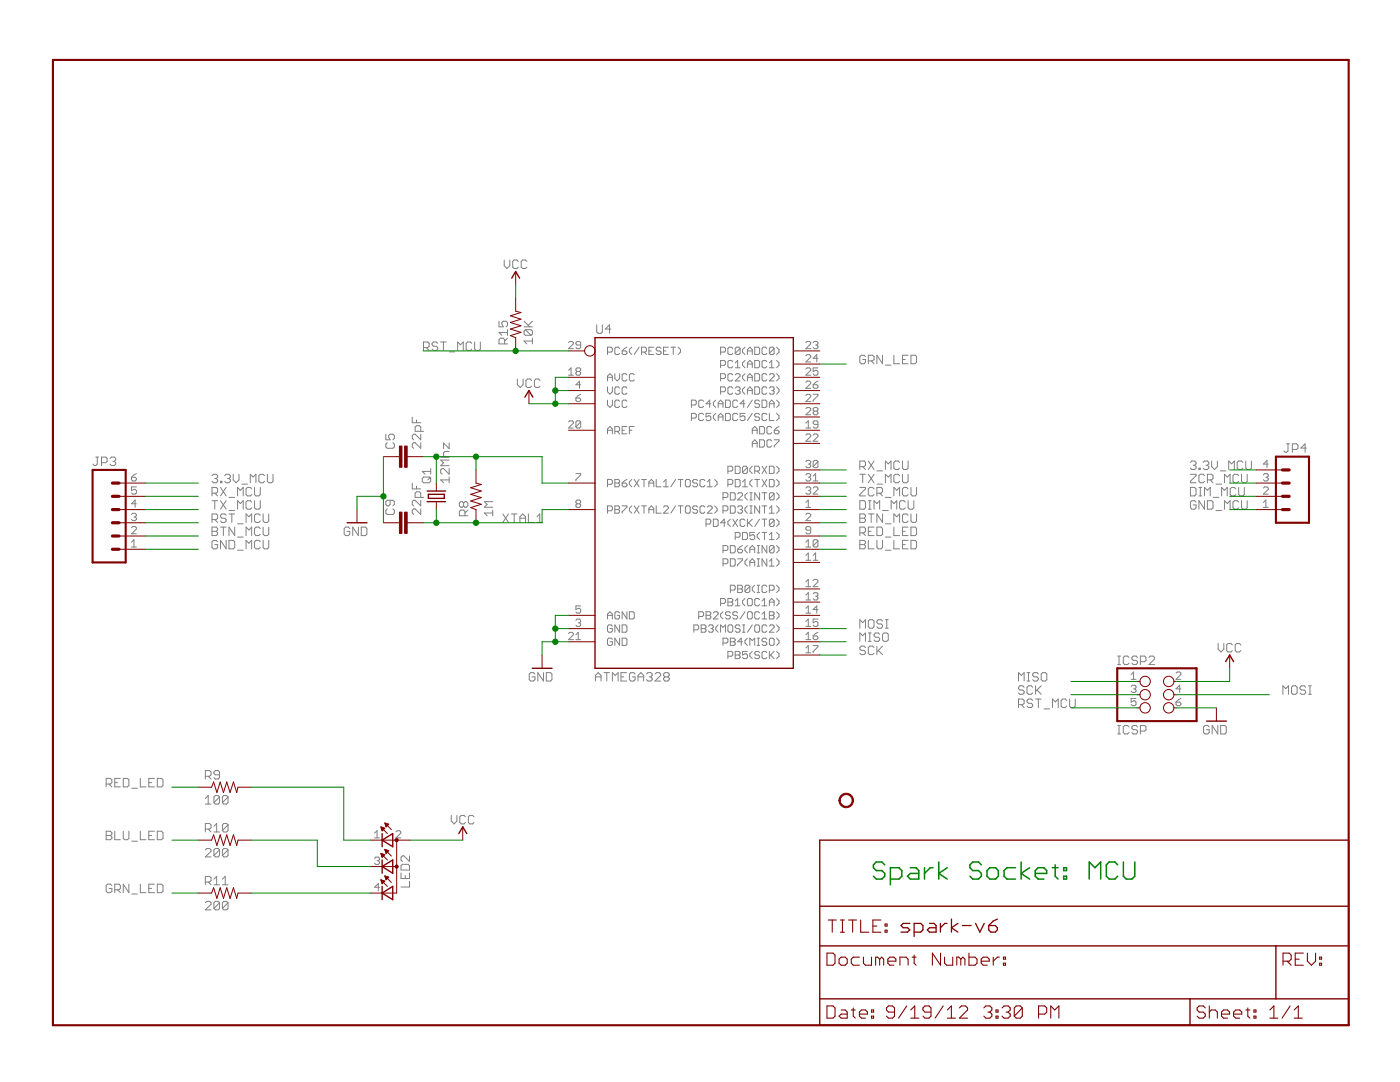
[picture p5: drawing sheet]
<svg xmlns="http://www.w3.org/2000/svg" width="279mm" height="216mm" viewBox="0 0 279 216" stroke-linecap="round" stroke-linejoin="round" font-family="sans-serif">
<g fill="none" stroke="#808080" stroke-width=".2">
<path d="M100.6 51.9v1.1l.6 .6 .5-.6v-1.1M103.4 52.2l-.2-.3h-.6l-.3 .3v1.1l.3 .3h.6l.2-.3M105.2 52.2l-.3-.3h-.6l-.3 .3v1.1l.3 .3h.6l.3-.3M84.5 69.4h.9l.2-.3v-.6l-.2-.3h-.9v1.7M85.1 69.4l.5 .5M87.4 68.5l-.3-.3h-.6l-.3 .3v.3l.3 .3h.6l.3 .3v.3l-.3 .2h-.6l-.3-.2M87.9 68.2h1.1M88.5 68.2v1.7M89.6 70.2h1.1M91.3 69.9v-1.7l.6 .6 .6-.6v1.7M94.1 68.5l-.2-.3h-.6l-.3 .3v1.2l.3 .2h.6l.2-.2M94.7 68.2v1.5l.3 .2h.6l.3-.2v-1.5"/>
<path d="M99.6 64.1v1.1h.8l-.2-.8 .2-.3h.6l.3 .3v.5l-.3 .3M100.7 68.6v-.8l-.3-.3h-.5l-.3 .3v.8h1.7M101.3 67.5l-.6 .6M101.3 66.4h-1.7l.6 .5M101.3 65.8v1.1M103.3 75.6v1.2l.5 .5 .6-.5v-1.2M104.6 65.2h1.7M104.6 64.1l1.1 1.1M104.9 65.8h1.1l.3 .3v.5l-.3 .3M104.9 65.8l-.3 .3v.5l.3 .3h1.1M104.9 65.8l1.1 1.1M106.1 75.9l-.3-.3h-.6l-.2 .3v1.1l.2 .3h.6l.3-.3"/>
<path d="M106.3 68.1h-1.7l.5 .5M106.3 67.5v1.1M106.3 64.1l-.9 .8M107.8 75.9l-.3-.3h-.6l-.2 .3v1.1l.2 .3h.6l.3-.3M113.5 68.4l.2-.3h.5l.2 .3v.2l-.9 1h.9M113.5 73.9l.5-.5v1.5M113.5 74.9h.9M114.9 79.4h.8l.2 .3v.2l-.2 .2h-.5l-.3-.2zM115.2 74.1l-.3-.2v-.3l.3-.2h.5l.2 .2v.3l-.2 .2M115.2 74.1l-.3 .3v.2l.3 .3h.5l.2-.3v-.2l-.2-.3M115.2 74.1h.5M115.9 68.9h-.7l-.3-.3v-.2l.3-.3h.5l.2 .3v.9l-.2 .3h-.5l-.3-.3"/>
<path d="M115.9 76.8h-1l.8-.7v1.4M115.9 78.7l-1 .7M119.1 64.8v1.4l.3 .3h.5l.3-.3v-1.4M121.2 70.3h.8l.2-.3v-.5l-.2-.2h-.8v1.4M121.2 76v-.9l.5-.5 .5 .5v.9M121.2 77.2v1l.5 .5 .5-.5v-1M121.2 79.8v1l.5 .5 .5-.5v-1M121.2 75.3h1M121.9 65.7h-1.1l.8-.9v1.7M122.7 74.6v.9l.5 .5 .5-.5v-.9M123.7 69.5l-.3-.2h-.5l-.2 .2v1l.2 .2h.5l.3-.2M123.7 77.4l-.3-.2h-.5l-.2 .2v1l.2 .3h.5l.3-.3"/>
<path d="M124.2 70h.7l.2 .3v.2l-.2 .2h-.5l-.2-.2zM125.1 74.8l-.2-.2h-.5l-.2 .2v1l.2 .2h.5l.2-.2M125.1 77.4l-.2-.2h-.5l-.2 .2v1l.2 .3h.5l.2-.3M125.1 69.3l-.9 .7M126.1 69.3l-.5 .5v.5l.5 .4M126.6 74.8l-.3-.2h-.4l-.3 .2v1l.3 .2h.4l.3-.2M127.6 69.3l-1 1.4M128 70.3h.8l.2-.3v-.5l-.2-.2h-.8v1.4M128.5 70.3l.5 .4M129.5 70h.5M130.5 69.3h-1v1.4h1M131.9 69.5l-.2-.2h-.5l-.2 .2v.3l.2 .2h.5l.2 .3v.2l-.2 .2h-.5l-.2-.2"/>
<path d="M132.4 70h.5M133.4 69.3h-1v1.4h1M133.9 69.3h.9M134.4 69.3v1.4M135.3 69.3l.5 .5v.5l-.5 .4M142.8 79.8l-.4 .5v.5l.4 .5M143.8 78.2h.7l.3-.3v-.5l-.3-.2h-.7v1.5M143.8 75.5h.7l.3-.2v-.5l-.3-.2h-.7v1.4M143.8 70.3h.7l.3-.3v-.5l-.3-.2h-.7v1.4M143.8 72.9h.7l.3-.3v-.4l-.3-.3h-.7v1.5M144.8 79.8h.7l.3 .3v.9l-.3 .3h-.7zM146.2 69.5l-.2-.2h-.5l-.2 .2v1l.2 .2h.5l.2-.2"/>
<path d="M146.2 72.2l-.2-.3h-.5l-.2 .3v.9l.2 .3h.5l.2-.3M146.2 74.8l-.2-.2h-.5l-.2 .2v1l.2 .2h.5l.2-.2M146.2 77.4l-.2-.2h-.5l-.2 .2v1l.2 .3h.5l.2-.3M146.7 74.8l.3-.2h.5l.2 .2v.3l-1 .9h1M146.7 77.4l.3-.2h.5l.2 .2v.3l-.2 .2M146.7 73.4h1M146.7 72.4l.5-.5v1.5M147.2 77.9h.3M147.5 77.9l.2 .3v.2l-.2 .3h-.5l-.3-.3M147.7 69.5l-.2-.2h-.5l-.3 .2v1M147.7 69.5v1l-.2 .2h-.5l-.3-.2M147.7 69.5l-1 1"/>
<path d="M148.7 69.3l-.5 .5v.5l.5 .4M148.7 71.9l-.5 .5v.5l.5 .5M148.7 74.6l-.5 .5v.4l.5 .5M148.7 77.2l-.5 .5v.5l.5 .5M149.2 70.7v-.9l.4-.5 .5 .5v.9M149.2 73.4v-1l.4-.5 .5 .5v1M149.2 76v-.9l.4-.5 .5 .5v.9M149.2 78.7v-1l.4-.5 .5 .5v1M149.2 75.3h.9M149.2 77.9h.9M149.2 72.6h.9M149.2 70h.9"/>
<path d="M150.1 79.8l-.9 1.5M150.6 69.3h.7l.3 .2v1l-.3 .2h-.7zM150.6 71.9h.7l.3 .3v.9l-.3 .3h-.7zM150.6 74.6h.7l.3 .2v1l-.3 .2h-.7zM150.6 77.2h.7l.3 .2v1l-.3 .3h-.7zM152.1 79.8h.7l.2 .3v.9l-.2 .3h-.7zM153 69.5l-.2-.2h-.5l-.2 .2v1l.2 .2h.5l.2-.2M153 72.2l-.2-.3h-.5l-.2 .3v.9l.2 .3h.5l.2-.3M153 74.8l-.2-.2h-.5l-.2 .2v1l.2 .2h.5l.2-.2M153 77.4l-.2-.2h-.5l-.2 .2v1l.2 .3h.5l.2-.3M153.5 77.4l.3-.2h.5l.2 .2v.3l-.2 .2M153.5 74.8l.3-.2h.5l.2 .2v.3l-1 .9h1"/>
<path d="M153.5 73.4h1M153.5 72.4l.5-.5v1.5M154 77.9h.3M154.3 77.9l.2 .3v.2l-.2 .3h-.5l-.3-.3M154.5 69.5l-.2-.2h-.5l-.3 .2v1M154.5 69.5v1l-.2 .2h-.5l-.3-.2M154.5 69.5l-1 1M155 69.3l.5 .5v.5l-.5 .4M155 71.9l.5 .5v.5l-.5 .5M155 74.6l.5 .5v.4l-.5 .5M155 77.2l.5 .5v.5l-.5 .5M155 79.8l.5 .5v.5l-.5 .5"/>
<path d="M160.8 78.9l.3-.2h.4l.3 .2v.3l-1 .9h1M160.8 73.6l.3-.2h.4l.3 .2v.3l-1 1h1M160.8 68.4l.3-.3h.4l.3 .3v.2l-1 1h1M160.8 71l.3-.2h.4l.3 .2v.2l-1 1h1M160.8 76.3l.3-.2h.4l.3 .2v.2l-1 1h1M162.3 76.8h.7l.2 .2v.3l-.2 .2h-.5l-.2-.2zM162.3 68.4l.2-.3h.5l.2 .3v.2l-.2 .3M162.3 78.7h.9v.2l-.9 1v.2M162.8 68.9h.2M163 68.9l.2 .2v.2l-.2 .3h-.5l-.2-.3M163.2 73.4h-.9v.7l.5-.2h.2l.2 .2v.5l-.2 .3h-.5l-.2-.3M163.2 71.5h-.9l.7-.7v1.4"/>
<path d="M163.2 76.1l-.9 .7M172.7 71.2l-.3-.3h-.5l-.3 .3v1.1l.3 .3h.5l.3-.3v-.6h-.5M173.3 72h.8l.3-.3v-.5l-.3-.3h-.8v1.7M173.9 72l.5 .6M176.1 70.9v1.7l-1.1-1.7v1.7M176.7 72.9h1.1M178.4 70.9v1.7h1.1M180.1 71.7h.6M181.2 70.9h-1.1v1.7h1.1M181.8 70.9h.8l.3 .3v1.1l-.3 .3h-.8zM19.1 91.2h.6M19.4 91.2v1.4l-.3 .3h-.3l-.2-.3"/>
<path d="M20.3 92.3h.8l.3-.2v-.6l-.3-.3h-.8v1.7M21.9 91.5l.3-.3h.6l.3 .3v.3l-.3 .3M22.5 92.1h.3M22.8 92.1l.3 .2v.3l-.3 .3h-.6l-.3-.3M26.2 95.2h.8l.2 .3v.2l-.2 .3h-.5l-.3-.3zM27.2 97.2h-1v.7l.5-.3h.3l.2 .3v.5l-.2 .2h-.5l-.3-.2M27.2 94.5l-1 .7M42.3 98.4h.9l.2-.3v-.5l-.2-.3h-.9v1.7M42.3 99.9h1.1M42.3 94.9l.3-.3h.6l.2 .3v.3l-.2 .3M42.9 95.5h.3M42.9 99.9v1.7"/>
<path d="M42.9 98.4l.5 .6M43.2 95.5l.2 .3v.2l-.2 .3h-.6l-.3-.3M44 96h.3v.3h-.3zM44 99.9l1.1 1.7M44 97.3l1.1 1.7M44.9 94.9l.2-.3h.6l.3 .3v.3l-.3 .3M45.1 99.9l-1.1 1.7M45.1 97.3l-1.1 1.7M45.4 95.5h.3M45.7 99.3h1.1M45.7 95.5l.3 .3v.2l-.3 .3h-.6l-.2-.3M46.5 94.6v1.2l.6 .5 .6-.5v-1.2"/>
<path d="M47.4 99v-1.7l.6 .5 .5-.5v1.7M48.3 96.6h1.1M50 96.3v-1.7l.5 .6 .6-.6v1.7M50.2 97.6l-.2-.3h-.6l-.3 .3v1.1l.3 .3h.6l.2-.3M50.8 97.3v1.4l.3 .3h.5l.3-.3v-1.4M50.8 99.9v1.4l.3 .3h.5l.3-.3v-1.4M52.8 94.9l-.3-.3h-.6l-.2 .3v1.1l.2 .3h.6l.3-.3M53.4 94.6v1.4l.2 .3h.6l.3-.3v-1.4M77 86.6v1.2h.9l-.3-.6v-.3l.3-.3h.5l.3 .3v.6l-.3 .3M77.3 88.3l-.3 .3v.6l.3 .3h1.1l.3-.3v-.6l-.3-.3M77.9 99.8v.9l-.3 .2h-.3l-.3-.2v-.6l.3-.3h1.1l.3 .3v.6l-.3 .2M82.3 83.2v1.1h1.7"/>
<path d="M82.3 96.4v1.2h1.7M83.1 83.8v.5M83.1 97v.6M84 86.1v-.9l-.3-.3h-.6l-.3 .3v.9h1.7M84 86.6v1.2l-1.2-1.2h-.3l-.2 .3v.6l.2 .3M84 88.3v1.2l-1.2-1.2h-.3l-.2 .3v.6l.2 .3M84 99.3v-.9l-.3-.3h-.6l-.3 .3v.9h1.7M84 99.8v1.1l-1.2-1.1h-.3l-.2 .3v.6l.2 .2M84.5 95.2h1.2l.3 .3v.5l-.3 .3h-1.2l-.2-.3v-.5zM86 95.2l-.6 .6M86 93.5v1.1M86 94.1h-1.7l.5 .5"/>
<path d="M87.9 91.2h1.7M89.6 95.8h-1.7l.6 .5M89.6 88.4v1.1l-1.1-1.1v1.1M89.6 93.5v1.1l-1.1-1.1h-.3l-.3 .3v.5l.3 .3M89.6 95.2v1.1M89.6 91.8h-1.7l.6 .6-.6 .5h1.7M89.6 90.1h-.8l-.3 .3v.5l.3 .3M113.5 84.2l.2-.2h.5l.2 .2v.2l-.9 1h.9M114.9 94.5h1v.3l-1 .9v.3M115.9 84.2v1l-.2 .2h-.5l-.3-.2M115.9 84.2l-.2-.2h-.5l-.3 .2v1M115.9 84.2l-1 1"/>
<path d="M121.2 86.6v-1l.5-.5 .5 .5v1M121.2 96.6h.8l.2-.2v-.5l-.2-.2h-.8v1.4M121.2 85.9h1M122.7 86.1h.7l.3-.2v-.5l-.3-.3h-.7v1.5M122.7 95.7h.7l.3 .2v.3l-.3 .2 .3 .2v.3l-.3 .2h-.7zM122.7 96.4h.7M123.2 86.1l.5 .5M123.7 80.1l-.3-.3h-.5l-.2 .3v.9l.2 .3h.5l.3-.3M124.2 96.4h.7l.2 .2v.3l-.2 .2h-.5l-.2-.2zM124.2 85.9h.4M125.1 80.1l-.2-.3h-.5l-.2 .3v.9l.2 .3h.5l.2-.3M125.1 85.1h-.9v1.5h.9"/>
<path d="M125.1 95.7l-.5 .2-.4 .5M125.6 85.9h.5M126.1 95.7l-.5 .5v.4l.5 .5M126.6 85.1h-1v1.5M126.6 95.7l1 1.4M127.6 95.7l-1 1.4M128 95.7h1M128.5 95.7v1.4M129.5 97.1v-.9l.5-.5 .5 .5v.9M129.5 96.4h1M131 95.7v1.4h.9M132.4 97.1h1"/>
<path d="M132.4 96.2l.5-.5v1.4M134.8 95.7l-.9 1.4M135.3 95.7h1M135.8 95.7v1.4M136.8 95.9l.2-.2h.5l.3 .2v1l-.3 .2h-.5l-.2-.2zM138 80.8h.7l.3-.2v-.5l-.3-.3h-.7v1.5M138 83.4h.7l.3-.2v-.5l-.3-.2h-.7v1.4M139.2 95.9l-.2-.2h-.5l-.3 .2v.3l.3 .2h.5l.2 .2v.3l-.2 .2h-.5l-.3-.2M140.4 80.1l-.2-.3h-.5l-.3 .3v.9l.3 .3h.5l.2-.3M140.4 82.7l-.2-.2h-.5l-.3 .2v1l.3 .2h.5l.2-.2M140.7 95.9l-.3-.2h-.4l-.3 .2v1l.3 .2h.4l.3-.2M141.2 97.1h.9"/>
<path d="M141.2 96.2l.4-.5v1.4M141.9 80.6h-1l.7-.8v1.5M141.9 82.5h-1v.7l.5-.2h.2l.3 .2v.5l-.3 .2h-.5l-.2-.2M142.6 95.7l.5 .5v.4l-.5 .5M142.8 82.5l-.4 .5v.4l.4 .5M143.3 81.3v-1l.5-.5 .5 .5v1M143.3 83.9v-.9l.5-.5 .5 .5v.9M143.3 83.2h1M143.3 80.6h1M144.3 99.3h.7l.3-.3v-.4l-.3-.3h-.7v1.5M144.8 82.5h.7l.3 .2v1l-.3 .2h-.7zM145.3 94h.7l.2-.2v-.5l-.2-.3h-.7v1.5"/>
<path d="M145.3 96.6h.7l.2-.2v-.5l-.2-.2h-.7v1.4M145.8 98.3h.7l.2 .3v.9l-.2 .3h-.7zM146.7 95.7h.8l.2 .2v1l-.2 .2h-.8zM146.7 93h.8l.2 .3v1l-.2 .2h-.8zM147.2 80.1l-.2-.3h-.5l-.3 .3v.9l.3 .3h.5l.2-.3M147.2 82.7l-.2-.2h-.5l-.3 .2v1l.3 .2h.5l.2-.2M147.2 98.6l.3-.3h.4l.3 .3v.2l-1 1h1M148.2 97.1h1M148.2 96.2l.5-.5v1.4M148.7 82.5h-1v.7l.5-.2h.2l.3 .2v.5l-.3 .2h-.4l-.3-.2M148.7 80.6h-1l.7-.8v1.5M149.2 93.3v1l-.3 .2h-.5l-.2-.2"/>
<path d="M149.2 93.3l-.3-.3h-.5l-.2 .3v1M149.2 98.3l-.5 .5v.5l.5 .5M149.2 93.3l-1 1M149.6 98.3h.5M149.6 99.8h.5M149.9 98.3v1.5M150.1 93l-.5 .5v.5l.5 .5M150.1 95.7l-.5 .5v.4l.5 .5M150.1 85.9h1M150.1 86.6v-1l.5-.5 .5 .5v1M150.1 89.2v-1l.5-.4 .5 .4v1M150.1 88.5h1"/>
<path d="M150.1 82.5l-.9 1.4M150.6 94h.7l.3-.2v-.5l-.3-.3h-.7v1.5M150.6 95.7h1M151.1 95.7v1.4M151.1 94l.5 .5M151.6 80.1l-.3-.3h-.4l-.3 .3v.2l.3 .3h.4l.3 .2v.2l-.3 .3h-.4l-.3-.3M151.6 82.7l-.3-.2h-.4l-.3 .2v.3l.3 .2h.4l.3 .2v.3l-.3 .2h-.4l-.3-.2M151.6 98.3v1.5l-1-1.5v1.5M151.6 85.1h.7l.3 .3v.9l-.3 .3h-.7zM151.6 87.8h.7l.3 .2v1l-.3 .2h-.7zM152.1 98.3h.9M152.1 95.7l.9 1.4"/>
<path d="M152.1 93l.9 1.5M152.6 98.3v1.5M153 82.7l-.2-.2h-.5l-.2 .2v1l.2 .2h.5l.2-.2M153 95.7l-.9 1.4M153 93l-.9 1.5M153.5 95.7h.8l.2 .2v1l-.2 .2h-.8zM153.5 93h.8l.2 .3v1l-.2 .2h-.8zM153.5 81.3v-1l.5-.5 .5 .5v1M153.5 82.5v1.4h1M153.5 80.6h1M154 85.4l-.2-.3h-.5l-.2 .3v.9l.2 .3h.5l.2-.3M154 88l-.2-.2h-.5l-.2 .2v1l.2 .2h.5l.2-.2"/>
<path d="M154.5 98.6l-.2-.3h-.5l-.3 .3v.9M154.5 98.6v.9l-.2 .3h-.5l-.3-.3M154.5 98.6l-1 .9M154.5 85.9h.7l.3 .2v.2l-.3 .3h-.5l-.2-.3zM154.5 87.8h1v.2l-1 1v.2M155 82.5l.5 .5v.4l-.5 .5M155 93l.5 .5v.5l-.5 .5M155 95.7l.5 .5v.4l-.5 .5M155 98.3l.5 .5v.5l-.5 .5M155.5 85.1l-1 .8M160.8 86.8l.3-.2h.4l.3 .2v.3l-1 1h1M160.8 97.4l.3-.2h.4l.3 .2v.2l-.3 .3"/>
<path d="M160.8 94.8l.3-.3h.4l.3 .3v.2l-.3 .2M160.8 84.4l.5-.4v1.4M160.8 81.6l.3-.3h.4l.3 .3v.2l-1 1h1M160.8 85.4h1M160.8 92.1l.3-.2h.4l.3 .2v.3l-.3 .2M161.3 95.2h.2M161.3 92.6h.2M161.3 97.9h.2M161.5 97.9l.3 .2v.3l-.3 .2h-.4l-.3-.2M161.5 95.2l.3 .3v.2l-.3 .3h-.4l-.3-.3M161.5 92.6l.3 .2v.3l-.3 .2h-.4l-.3-.2M162.3 86.8l.2-.2h.5l.2 .2v.3l-.9 1h.9"/>
<path d="M162.3 97.4l.2-.2h.5l.2 .2v.2l-.9 1h.9M162.3 96h.9M162.3 95l.5-.5v1.5M162.5 82l-.2 .3v.2l.2 .3h.5l.2-.3v-.2l-.2-.3M162.5 82l-.2-.2v-.2l.2-.3h.5l.2 .3v.2l-.2 .2M162.5 82h.5M163.2 84.7h-.7l-.2-.3v-.2l.2-.2h.5l.2 .2v1l-.2 .2h-.5l-.2-.2M163.2 92.1v1l-.2 .2h-.5l-.2-.2M163.2 92.1l-.2-.2h-.5l-.2 .2v1M163.2 92.1l-.9 1M171.6 97.3h1.1v.3l-1.1 1.1v.3h1.1M171.6 99.9h.8l.3 .3v1.1l-.3 .3h-.8z"/>
<path d="M171.6 93.1h.8l.3-.3v-.5l-.3-.3h-.8v1.7M171.6 94.6h1.1M172.2 94.6v1.7M172.2 93.1l.5 .6M173.3 99.9h.6M173.3 94.6l1.1 1.7M173.3 92l1.1 1.7M173.6 99.9v1.7M174.4 97.6l-.3-.3h-.5l-.3 .3v1.1l.3 .3h.5l.3-.3M174.4 94.6l-1.1 1.7M174.4 92l-1.1 1.7M175 98.4h.9l.2-.3v-.5l-.2-.3h-.9v1.7"/>
<path d="M175 94h1.1M175 96.6h1.1M175.6 98.4l.5 .6M176.7 99.3h1.1M176.7 93.7v-1.7l.6 .6 .5-.6v1.7M176.7 96.3v-1.7l.6 .6 .5-.6v1.7M178.4 99v-1.7l.6 .5 .5-.5v1.7M179.5 94.9l-.3-.3h-.5l-.3 .3v1.1l.3 .3h.5l.3-.3M179.5 92.3l-.3-.3h-.5l-.3 .3v1.1l.3 .3h.5l.3-.3M180.1 94.6v1.4l.3 .3h.6l.2-.3v-1.4M180.1 92v1.4l.3 .3h.6l.2-.3v-1.4M181.2 97.6l-.2-.3h-.6l-.3 .3v1.1l.3 .3h.6l.2-.3"/>
<path d="M181.2 99.9v1.4l.3 .3h.6l.3-.3v-1.4M181.8 97.3v1.4l.3 .3h.5l.3-.3v-1.4M237.6 94.6h1.1v.3l-1.1 1.1v.3h1.1M237.6 97.3h.8l.3 .3v1.1l-.3 .3h-.8zM237.6 92.3l.2-.3h.6l.3 .3v.3l-.3 .2M238.1 92.8h.3M238.4 92.8l.3 .3v.3l-.3 .3h-.6l-.2-.3M239.3 99h.5M239.3 97.3h.5M239.3 93.4h.2v.3h-.2zM239.5 97.3v1.7M240.1 92.3l.3-.3h.6l.2 .3v.3l-.2 .2"/>
<path d="M240.4 94.9l-.3-.3h-.6l-.2 .3v1.1l.2 .3h.6l.3-.3M240.4 99v-1.7l.6 .5 .5-.5v1.7M240.4 99.9v1.7l-1.1-1.7v1.7M240.7 92.8h.3M241 95.8h.8l.3-.3v-.6l-.3-.3h-.8v1.7M241 99.9h.8l.3 .3v1.1l-.3 .3h-.8zM241 92.8l.2 .3v.3l-.2 .3h-.6l-.3-.3M241.5 95.8l.6 .5M241.8 92v1.1l.6 .6 .6-.6v-1.1M242.1 99.3h1.1M242.7 96.6h1.1M243.5 94h1.1"/>
<path d="M243.8 99v-1.7l.6 .5 .5-.5v1.7M244.4 96.3v-1.7l.5 .6 .6-.6v1.7M245.2 93.7v-1.7l.6 .6 .5-.6v1.7M246.6 97.6l-.3-.3h-.5l-.3 .3v1.1l.3 .3h.5l.3-.3M247.2 94.9l-.3-.3h-.5l-.3 .3v1.1l.3 .3h.5l.3-.3M247.2 97.3v1.4l.3 .3h.6l.2-.3v-1.4M247.8 94.6v1.4l.3 .3h.5l.3-.3v-1.4M247.8 99.9v1.4l.3 .3h.5l.3-.3v-1.4M248.1 92.3l-.3-.3h-.6l-.3 .3v1.1l.3 .3h.6l.3-.3M248.6 92v1.4l.3 .3h.6l.2-.3v-1.4M252.1 97.4l.3-.2h.5l.2 .2v.2l-1 1h1M252.1 94.8l.3-.3h.5l.2 .3v.2l-.2 .2"/>
<path d="M252.6 95.2h.3M252.9 95.2l.2 .3v.2l-.2 .3h-.5l-.3-.3M253.1 92.6h-1l.8-.7v1.4M256.8 88.6h.5M257 88.6v1.4l-.2 .3h-.3l-.3-.3M257.9 89.7h.9l.2-.3v-.6l-.2-.2h-.9v1.7M260.7 89.4h-1.1l.9-.8v1.7M26.2 108.2l.5-.5v1.5M26.2 109.2h1M26.2 105.3l.3-.2h.5l.2 .2v.3l-1 .9h1M26.2 102.7l.3-.3h.5l.2 .3v.2l-.2 .2M26.7 103.1h.3"/>
<path d="M27 103.1l.2 .3v.2l-.2 .3h-.5l-.3-.3M27.2 100.5h-1l.8-.7v1.4M42.3 105.2h.9l.2 .3v.2l-.2 .3 .2 .3v.3l-.2 .3h-.9zM42.3 106h.9M42.3 103.7h.9l.2-.3v-.6l-.2-.2h-.9v1.6M42.9 103.7l.5 .5M43.4 108.1l-.2-.3h-.6l-.3 .3v1.1l.3 .3h.6l.2-.3v-.5h-.5M44 105.2h1.1M44.6 105.2v1.7M45.1 102.8l-.2-.2h-.6l-.3 .2v.3l.3 .3h.6l.2 .3v.2l-.2 .3h-.6l-.3-.3M45.1 107.8v1.7l-1.1-1.7v1.7M45.7 101.9h1.1"/>
<path d="M45.7 102.6h1.1M45.7 107.8h.8l.3 .3v1.1l-.3 .3h-.8zM46.3 102.6v1.6M46.8 105.2v1.7l-1.1-1.7v1.7M47.4 109.8h1.1M47.4 107.2h1.1M47.4 101.6v-1.7l.6 .6 .5-.6v1.7M47.4 104.5h1.1M49.1 104.2v-1.6l.6 .5 .5-.5v1.6M49.1 106.9v-1.7l.6 .5 .5-.5v1.7M49.1 109.5v-1.7l.6 .6 .5-.6v1.7M50.2 100.2l-.2-.3h-.6l-.3 .3v1.1l.3 .3h.6l.2-.3"/>
<path d="M51.9 105.5l-.3-.3h-.5l-.3 .3v1.1l.3 .3h.5l.3-.3M51.9 102.8l-.3-.2h-.5l-.3 .2v1.1l.3 .3h.5l.3-.3M51.9 108.1l-.3-.3h-.5l-.3 .3v1.1l.3 .3h.5l.3-.3M52.5 105.2v1.4l.3 .3h.6l.2-.3v-1.4M52.5 102.6v1.3l.3 .3h.6l.2-.3v-1.3M52.5 107.8v1.4l.3 .3h.6l.2-.3v-1.4M69.8 105.5l-.3-.3h-.5l-.3 .3v1.1l.3 .3h.5l.3-.3v-.6h-.5M71.5 105.2v1.7l-1.1-1.7v1.7M72.1 105.2h.8l.3 .3v1.1l-.3 .3h-.8zM77.3 101.5l-.3 .3v.6l.3 .3h1.1l.3-.3v-.6l-.3-.3M84 101.5v1.2l-1.2-1.2h-.3l-.2 .3v.6l.2 .3M92.5 100.4l-.3-.3h-.3l-.2 .3v.5l.2 .3h.3l.3-.3"/>
<path d="M92.5 100.4l.3-.3h.3l.3 .3v.5l-.3 .3h-.3l-.3-.3M92.5 100.4v.5M92.8 102.9v-.8l-.3-.3h-.6l-.2 .3v.8h1.7M93.4 101.8l-.6 .6M98.3 102.4h-1.6l.5 .5M98.3 101.8v1.1M98.3 100.1h-1.6l.5 .5-.5 .6h1.6M100.4 102.6l1.1 1.6M101.5 102.6l-1.1 1.6M102.1 102.6h1.1M102.6 102.6v1.6M103.8 104.2v-1.1l.5-.5 .6 .5v1.1"/>
<path d="M103.8 103.4h1.1M105.5 102.6v1.6h1.1M107.2 104.2h1.1M107.2 103.1l.5-.5v1.6M115.2 100.5l-.3 .3v.2l.3 .2h.5l.2-.2v-.2l-.2-.3M115.2 100.5h.5M115.2 100.5l-.3-.2v-.3l.3-.2h.5l.2 .2v.3l-.2 .2M121.2 101.9h.8l.2-.2v-.5l-.2-.3h-.8v1.5M122.7 100.9h.7l.3 .3v.2l-.3 .3 .3 .2v.3l-.3 .2h-.7zM122.7 101.7h.7M124.2 100.9h.9v.3l-.9 1v.2M126.1 100.9l-.5 .5v.5l.5 .5"/>
<path d="M126.6 100.9l1 1.5M127.6 100.9l-1 1.5M128 100.9h1M128.5 100.9v1.5M129.5 101.7h1M129.5 102.4v-1l.5-.5 .5 .5v1M131 100.9v1.5h.9M132.4 101.2l.3-.3h.4l.3 .3v.2l-1 1h1M134.8 100.9l-.9 1.5M135.3 100.9h1M135.8 100.9v1.5M136.8 101.2l.2-.3h.5l.3 .3v1l-.3 .2h-.5l-.2-.2z"/>
<path d="M139.2 101.2l-.2-.3h-.5l-.3 .3v.2l.3 .3h.5l.2 .2v.3l-.2 .2h-.5l-.3-.2M140.7 101.2l-.3-.3h-.4l-.3 .3v1l.3 .2h.4l.3-.2M140.9 104.6h.7l.3-.3v-.5l-.3-.2h-.7v1.5M141.2 101.2l.2-.3h.5l.2 .3v.2l-.9 1h.9M142.4 103.6h.7l.2 .2v1l-.2 .3h-.7zM142.6 100.9l.5 .5v.5l-.5 .5M144.3 101.9h.7l.3-.2v-.5l-.3-.3h-.7v1.5M144.3 109.8h.7l.3-.2v-.5l-.3-.2h-.7v1.4M144.3 112.5h.7l.3-.3v-.5l-.3-.2h-.7v1.5M144.8 104.3h-1l.7-.7v1.5M145.3 119.4h.7l.2 .3v.2l-.2 .2 .2 .3v.2l-.2 .3h-.7zM145.8 100.9h.7l.2 .3v1l-.2 .2h-.7z"/>
<path d="M145.8 103.6l-.5 .5v.5l.5 .5M145.8 108.9h.7l.2 .2v1l-.2 .2h-.7zM145.8 111.5h.7l.2 .2v1l-.2 .3h-.7zM145.8 117.8h.7l.2-.3v-.5l-.2-.2h-.7v1.4M146.2 103.6l1 1.5M146.7 119.9l.5-.5v1.5M146.7 107.2h.8l.2-.2v-.5l-.2-.3h-.8v1.5M147.2 101.2l.3-.3h.4l.3 .3v.2l-.3 .3M147.2 109.6h.7l.3 .2v.3l-.3 .2h-.4l-.3-.2zM147.2 111.5h1v.2l-1 1v.3M147.2 116.8h.7l.3 .2v.3l-.3 .2 .3 .3v.2l-.3 .2h-.7zM147.2 117.5h.7"/>
<path d="M147.2 103.6l-1 1.5M147.7 101.7h.2M147.9 101.7l.3 .2v.3l-.3 .2h-.4l-.3-.2M148.2 106.2h.7l.3 .3v.9l-.3 .3h-.7zM148.2 108.9l-1 .7M148.7 103.8l-.3-.2h-.4l-.3 .2v1l.3 .3h.4l.3-.3M148.7 119.4l-.5 .5v.5l.5 .5M149.2 103.6v1.5M149.2 100.9l-.5 .5v.5l.5 .5M149.2 108.9l-.5 .4v.5l.5 .5M149.2 111.5l-.5 .5v.5l.5 .5M149.4 119.4h.5l.2 .3v.9l-.2 .3h-.5l-.2-.3v-.9z"/>
<path d="M149.4 104.3l.7 .8M149.6 102.4h.5M149.6 110.3v-1l.5-.4 .5 .4v1M149.6 113v-1l.5-.5 .5 .5v1M149.6 117v1l-.2 .2h-.5l-.2-.2M149.6 100.9h.5M149.6 117l-.2-.2h-.5l-.2 .2v1M149.6 117l-.9 1M149.6 112.2h1M149.6 109.6h1M149.9 100.9v1.5M150.1 103.6l-.9 1"/>
<path d="M150.6 106.2h-1v.8l.8-.3 .2 .3v.4l-.2 .3h-.5l-.3-.3M150.6 116.8l-.5 .5v.5l.5 .4M151.1 118.2h.5M151.1 116.8h.5M151.1 111.5h.5M151.1 113h.5M151.1 108.9h.5M151.1 110.3h.5M151.3 108.9v1.4M151.3 111.5v1.5M151.3 116.8v1.4M151.6 100.9v1.5l-1-1.5v1.5"/>
<path d="M151.6 119.7l-.3-.3h-.4l-.3 .3v.9l.3 .3h.4l.3-.3M151.6 106.2l-.5 .5v.5l.5 .5M151.6 103.6l-1 1.5M152.1 100.9h.9M152.1 119.9l.5-.5v1.5M152.1 106.2h.9M152.1 103.6h.9M152.6 100.9v1.5M152.6 103.6v1.5M152.6 106.2v1.5M153 108.9v1.4l-.9-1.4v1.4M153 111.5v1.5l-.9-1.5v1.5"/>
<path d="M153 117l-.2-.2h-.5l-.2 .2v1l.2 .2h.5l.2-.2M153.5 102.4h1M153.5 117.8h.8l.2-.3v-.5l-.2-.2h-.8v1.4M153.5 113h1M153.5 112l.5-.5v1.5M153.5 101.4l.5-.5v1.5M153.5 106.7l.5-.5v1.5M153.5 107.7h1M154.5 103.8v1l-.2 .3h-.5l-.3-.3M154.5 103.8l-.2-.2h-.5l-.3 .2v1M154.5 109.1l-.2-.2h-.5l-.3 .2v1M154.5 109.1v1l-.2 .2h-.5l-.3-.2"/>
<path d="M154.5 109.1l-1 1M154.5 103.8l-1 1M155 100.9l.5 .5v.5l-.5 .5M155 103.6l.5 .5v.5l-.5 .5M155 106.2l.5 .5v.5l-.5 .5M155 108.9l.5 .4v.5l-.5 .5M155 111.5l.5 .5v.5l-.5 .5M155 116.8l.5 .5v.5l-.5 .4M155 119.4l.5 .5v.5l-.5 .5M160.8 101.2h1M160.8 109.2h1M160.8 102.7l.3-.3h.4l.3 .3v.2l-1 1h1"/>
<path d="M160.8 116.1l.5-.5v1.5M160.8 100.3l.5-.5v1.4M160.8 108.2l.5-.5v1.5M160.8 110.8l.5-.5v1.5M160.8 118.7l.5-.4v1.4M160.8 119.7h1M160.8 117.1h1M160.8 111.8h1M161.8 105.8h-.7l-.3-.2v-.3l.3-.2h.4l.3 .2v1l-.3 .2h-.4l-.3-.2M162.3 115.9l.2-.3h.5l.2 .3v.2l-.9 1h.9M162.3 118.5l.2-.2h.5l.2 .2v.2l-.2 .3M162.3 111.8h.9"/>
<path d="M162.3 110.8l.5-.5v1.5M162.8 119h.2M163 119l.2 .2v.3l-.2 .2h-.5l-.2-.2M163.2 107.9v1l-.2 .3h-.5l-.2-.3M163.2 107.9l-.2-.2h-.5l-.2 .2v1M163.2 107.9l-.9 1M171.6 106.3h.8l.3-.3v-.5l-.3-.3h-.8v1.7M171.6 107.8h.8l.3 .3v.3l-.3 .3 .3 .2v.3l-.3 .3h-.8zM171.6 102.6h.8l.3 .2v.3l-.3 .3 .3 .3v.2l-.3 .3h-.8zM171.6 103.4h.8M171.6 108.7h.8M172.2 106.3l.5 .6"/>
<path d="M173.3 106h.6M173.3 101.6h.6M173.3 107.8v1.7h1.1M173.3 102.6h1.1M173.9 102.6v1.6M174.4 105.2h-1.1v1.7h1.1M174.4 101.6v-1.7l.6 .6 .6-.6v1.7M175 105.2h.9l.2 .3v1.1l-.2 .3h-.9zM175 107.8v1.4l.3 .3h.6l.2-.3v-1.4M176.1 101.9h1.2M176.1 102.6v1.6l-1.1-1.6v1.6M176.7 109.8h1.1"/>
<path d="M176.7 107.2h1.1M176.7 104.5h1.1M177.8 101.6v-1.7l.6 .6 .6-.6v1.7M178.4 105.2v1.7h1.1M178.4 104.2v-1.6l.6 .5 .5-.5v1.6M178.4 107.8v1.7h1.1M180.1 106h.6M180.1 108.7h.6M180.7 100.2l-.3-.3h-.6l-.3 .3v1.1l.3 .3h.6l.3-.3M181.2 105.2h-1.1v1.7h1.1M181.2 102.8l-.2-.2h-.6l-.3 .2v1.1l.3 .3h.6l.2-.3M181.2 107.8h-1.1v1.7h1.1"/>
<path d="M181.8 105.2h.8l.3 .3v1.1l-.3 .3h-.8zM181.8 102.6v1.3l.3 .3h.5l.3-.3v-1.3M181.8 107.8h.8l.3 .3v1.1l-.3 .3h-.8zM238.7 100.2l-.3-.3h-.6l-.2 .3v1.1l.2 .3h.6l.3-.3v-.5h-.6M242.7 101.9h1.1M244.4 101.6v-1.7l.5 .6 .6-.6v1.7M247.2 100.2l-.3-.3h-.5l-.3 .3v1.1l.3 .3h.5l.3-.3M252.1 101.2h1M252.1 100.3l.5-.5v1.4M106.8 134.5l-.3-.3h-.6l-.3 .3v1.1l.3 .3h.6l.3-.3v-.5h-.6M108.5 134.2v1.7l-1.2-1.7v1.7M109 134.2h.9l.3 .3v1.1l-.3 .3h-.9z"/>
<path d="M113.5 126.4l.2-.2h.5l.2 .2v.3l-.9 .9h.9M114.9 123.8l.3-.3h.5l.2 .3v.2l-.2 .3M114.9 127.6h1M114.9 126.7l.5-.5v1.4M115.4 124.3h.3M115.7 124.3l.2 .2v.3l-.2 .2h-.5l-.3-.2M115.9 120.9h-1v.7l.5-.2h.3l.2 .2v.5l-.2 .2h-.5l-.3-.2M118.8 135.9v-1.1l.6-.6 .6 .6v1.1M118.8 135.1h1.2M120.5 134.2h1.1M121.1 134.2v1.7M121.2 123.5v-1l.5-.4 .5 .4v1"/>
<path d="M121.2 122.8h1M122.2 124.9l-.2-.2h-.5l-.3 .2v1l.3 .3h.5l.2-.3v-.5h-.5M122.2 127.6l-.2-.3h-.5l-.3 .3v.9l.3 .3h.5l.2-.3v-.4h-.5M122.2 135.9v-1.7l.6 .6 .6-.6v1.7M123.7 122.3l-.3-.2h-.5l-.2 .2v1l.2 .2h.5l.3-.2v-.5h-.5M123.7 124.7v1.5l-1-1.5v1.5M123.7 127.3v1.5l-1-1.5v1.5M123.9 135.1h.6M124.2 124.7h.7l.2 .2v1l-.2 .3h-.7zM124.2 127.3h.7l.2 .3v.9l-.2 .3h-.7zM125.1 134.2h-1.2v1.7h1.2M125.1 122.1v1.4l-.9-1.4v1.4"/>
<path d="M125.6 122.1h.7l.3 .2v1l-.3 .2h-.7zM126.7 134.5l-.2-.3h-.6l-.3 .3v1.1l.3 .3h.6l.2-.3v-.5h-.5M127.3 135.1h1.2M127.3 135.9v-1.1l.6-.6 .6 .6v1.1M129 134.5l.3-.3h.6l.3 .3v.3l-.3 .3M129.6 135.1h.3M129.9 135.1l.3 .2v.3l-.3 .3h-.6l-.3-.3M130.7 134.5l.3-.3h.6l.2 .3v.3l-1.1 1.1h1.1M132.7 135.1h.6M132.7 135.1l-.3-.3v-.3l.3-.3h.6l.3 .3v.3l-.3 .3M132.7 135.1l-.3 .2v.3l.3 .3h.6l.3-.3v-.3l-.3-.2M138.5 125.7h.7l.2-.3v-.5l-.2-.2h-.7v1.5"/>
<path d="M139.4 123h.8l.2-.2v-.5l-.2-.2h-.8v1.4M139.9 124.7h.8l.2 .2v.3l-.2 .2 .2 .3v.2l-.2 .3h-.8zM139.9 125.4h.8M140.9 122.8h.7M140.9 122.1h.7l.3 .2v.2l-.3 .3 .3 .2v.3l-.3 .2h-.7zM141.4 124.9l.2-.2h.5l.2 .2v.3l-.2 .2M141.9 125.4h.2M142.1 125.4l.2 .3v.2l-.2 .3h-.5l-.2-.3M142.4 122.3l.2-.2h.5l.2 .2v.2l-.9 1h.9M143.3 124.7l-.4 .5v.5l.4 .5M143.8 126.2v-1.5l.5 .5 .5-.5v1.5M143.8 120.4h.7l.3-.3v-.4l-.3-.3h-.7v1.5"/>
<path d="M144.3 128.3h.7l.3-.2v-.5l-.3-.3h-.7v1.5M144.3 122.1l-.5 .4v.5l.5 .5M145.3 130.9h.7l.2-.2v-.5l-.2-.2h-.7v1.4M145.3 120.1h.7M145.5 124.7h.5l.2 .2v1l-.2 .3h-.5l-.2-.3v-1zM145.8 127.3h.7l.2 .3v.2l-.2 .3 .2 .2v.2l-.2 .3h-.7zM145.8 128.1h.7M145.8 122.3l-.3-.2h-.5l-.2 .2v.2l.2 .3h.5l.3 .2v.3l-.3 .2h-.5l-.2-.2M146.7 130h.8l.2 .2v.3l-.2 .2 .2 .2v.3l-.2 .2h-.8zM146.7 130.7h.8M146.7 120.9h1M147.2 122.3l-.2-.2h-.5l-.3 .2v.2l.3 .3h.5l.2 .2v.3l-.2 .2h-.5l-.3-.2"/>
<path d="M147.7 124.9l-.2-.2h-.5l-.3 .2v.3l.3 .2h.5l.2 .3v.2l-.2 .3h-.5l-.3-.3M148.2 124.7h.5M148.2 126.2h.5M148.2 128.1h-1l.7-.8v1.5M148.4 124.7v1.5M148.7 122.1l-1 1.4M149.2 130h-1v.7l.5-.2h.2l.3 .2v.5l-.3 .2h-.5l-.2-.2M149.2 127.3l-.5 .5v.5l.5 .5M149.4 122.1h.5l.2 .2v1l-.2 .2h-.5l-.2-.2v-1zM149.6 128.8v-1.5l.5 .5 .5-.5v1.5M150.1 130l-.5 .5v.4l.5 .5M150.1 124.7l-.9 1.5"/>
<path d="M150.9 124.7h.4l.3 .2v1l-.3 .3h-.4l-.3-.3v-1zM151.1 127.3h.5M151.1 128.8h.5M151.3 127.3v1.5M151.6 130.2l-.3-.2h-.4l-.3 .2v.3l.3 .2h.4l.3 .2v.3l-.3 .2h-.4l-.3-.2M151.6 122.3l-.3-.2h-.4l-.3 .2v1l.3 .2h.4l.3-.2M152.1 123.5h.9M152.1 120.9h.9M152.1 122.5l.5-.4v1.4M153 130.2l-.2-.2h-.5l-.2 .2v1l.2 .2h.5l.2-.2M153 124.9l-.2-.2h-.5l-.2 .2v1l.2 .3h.5l.2-.3M153 127.6l-.2-.3h-.5l-.2 .3v.2l.2 .3h.5l.2 .2v.2l-.2 .3h-.5l-.2-.3"/>
<path d="M153.5 120.9v-1l.5-.5 .5 .5v1M153.5 122.1h.8l.2 .2v.2l-.2 .3 .2 .2v.3l-.2 .2h-.8zM153.5 130v1.4M153.5 124.9l.3-.2h.5l.2 .2v.3l-1 1h1M153.5 122.8h.8M153.5 120.1h1M153.8 127.3h.5l.2 .3v.9l-.2 .3h-.5l-.3-.3v-.9zM153.8 130.7l.7 .7M154.5 130l-1 .9M155 130l.5 .5v.4l-.5 .5M155 122.1l.5 .4v.5l-.5 .5M155 124.7l.5 .5v.5l-.5 .5"/>
<path d="M155 127.3l.5 .5v.5l-.5 .5M160.8 129.3l.5-.5v1.5M160.8 121.4l.5-.5v1.4M160.8 124l.5-.5v1.5M160.8 126.7l.5-.5v1.4M160.8 130.3h1M160.8 125h1M160.8 127.6h1M160.8 122.3h1M162.3 128.8h.9v.3l-.9 .9v.3M162.3 126.9h.7l.2 .2v.3l-.2 .2h-.5l-.2-.2zM163.2 123.5h-.9v.8l.5-.3h.2l.2 .3v.5l-.2 .2h-.5l-.2-.2"/>
<path d="M163.2 126.2l-.9 .7M163.2 121.6h-.9l.7-.7v1.4M171.6 125.3v-1.6l.6 .5 .5-.5v1.6M171.6 128v-1.7l.6 .6 .5-.6v1.7M172.7 129.2l-.3-.3h-.5l-.3 .3v.3l.3 .3h.5l.3 .3v.2l-.3 .3h-.5l-.3-.3M173.3 123.9l.3-.2h.5l.3 .2v1.2l-.3 .2h-.5l-.3-.2zM173.3 128h.6M173.3 126.3h.6M173.6 126.3v1.7M174.4 129.2l-.3-.3h-.5l-.3 .3v1.1l.3 .3h.5l.3-.3M175 128.9v1.7M175.3 129.8l.8 .8"/>
<path d="M175.6 126.6l-.3-.3h-.6l-.3 .3v.3l.3 .2h.6l.3 .3v.3l-.3 .3h-.6l-.3-.3M176.1 126.6l.3-.3h.6l.3 .3v1.1l-.3 .3h-.6l-.3-.3zM176.1 123.9l-.2-.2h-.6l-.3 .2v.3l.3 .3h.6l.2 .3v.3l-.2 .2h-.6l-.3-.2M176.1 128.9l-1.1 1.2M176.7 123.7h.6M176.7 125.3h.6M177 123.7v1.6M203.3 135.9v-1.7l.5 .6 .6-.6v1.7M204.4 137.1l-.3-.3h-.6l-.2 .3v.3l.2 .3h.6l.3 .3v.3l-.3 .2h-.6l-.2-.2M205 134.2h.5M205 135.9h.5M205.3 134.2v1.7"/>
<path d="M206.1 139.8l-.3-.3h-.5l-.3 .3v.3l.3 .2h.5l.3 .3v.3l-.3 .3h-.5l-.3-.3M206.1 137.1l-.3-.3h-.5l-.3 .3v1.2l.3 .2h.5l.3-.2M206.7 136.8v1.7M206.7 139.5h1.1M206.9 137.7l.9 .8M207.2 134.5l-.3-.3h-.5l-.3 .3v.3l.3 .3h.5l.3 .2v.3l-.3 .3h-.5l-.3-.3M207.2 139.5v1.7M207.8 134.5l.3-.3h.5l.3 .3v1.1l-.3 .3h-.5l-.3-.3zM207.8 136.8l-1.1 1.2M212.9 139.8l-.3-.3h-.6l-.2 .3v1.1l.2 .3h.6l.3-.3M213.5 139.5v1.4l.2 .3h.6l.3-.3v-1.4M223.1 132.6h.5"/>
<path d="M223.1 130.9h.5M223.3 130.9v1.7M225.3 131.2l-.3-.3h-.5l-.3 .3v1.1l.3 .3h.5l.3-.3M225.7 134.6l.5-.5v1.5M225.7 135.6h1M225.7 137l.3-.3h.5l.2 .3v.2l-.2 .3M226.2 137.5h.3M226.5 137.5l.2 .2v.2l-.2 .3h-.5l-.3-.3M226.7 139.4h-1v.7l.5-.3h.3l.2 .3v.5l-.2 .2h-.5l-.3-.2M227 131.2l-.3-.3h-.5l-.3 .3v.3l.3 .3h.5l.3 .2v.3l-.3 .3h-.5l-.3-.3M227.6 132h.8l.3-.2v-.6l-.3-.3h-.8v1.7M229.3 131.2l.3-.3h.5l.3 .3v.3l-1.1 1.1h1.1"/>
<path d="M234.7 134.3l.2-.2h.5l.3 .2v.3l-1 1h1M235.7 137.5h-1l.7-.8v1.5M235.7 139.4l-1 .7M243.1 128.4v1.1l.6 .6 .5-.6v-1.1M245.9 128.7l-.2-.3h-.6l-.3 .3v1.1l.3 .3h.6l.2-.3M247.6 128.7l-.2-.3h-.6l-.3 .3v1.1l.3 .3h.6l.2-.3M256 138.5v-1.7l.6 .6 .6-.6v1.7M258 136.8h.6l.3 .3v1.2l-.3 .2h-.6l-.3-.2v-1.2zM260.6 137.1l-.3-.3h-.6l-.3 .3v.3l.3 .3h.6l.3 .3v.3l-.3 .2h-.6l-.3-.2M261.1 136.8h.6M261.1 138.5h.6M261.4 136.8v1.7"/>
<path d="M21.2 156.4h.8l.3-.2v-.6l-.3-.3h-.8v1.7M21.8 156.4l.5 .6M22.9 156.2h.6M24 155.3h-1.1v1.7h1.1M24.6 155.3h.8l.3 .3v1.1l-.3 .3h-.8zM26.3 157.3h1.1M28 155.3v1.7h1.1M29.7 156.2h.6M30.8 155.3h-1.1v1.7h1.1M31.4 155.3h.8l.3 .3v1.1l-.3 .3h-.8zM41 159.3l.6-.6v1.7M41 154.9h.8l.3-.3v-.5l-.3-.3h-.8v1.6"/>
<path d="M41.6 154.9l.5 .5M43.8 159v1.1l-.3 .3h-.5l-.3-.3M43.8 154.6h-.8l-.3-.3v-.2l.3-.3h.5l.3 .3v1.1l-.3 .2h-.5l-.3-.2M43.8 159l-.3-.3h-.5l-.3 .3v1.1M43.8 159l-1.1 1.1M45.5 159v1.1l-.3 .3h-.5l-.3-.3M45.5 159l-.3-.3h-.5l-.3 .3v1.1M45.5 159l-1.1 1.1M203.3 140.6h.8l.3-.3v-.5l-.3-.3h-.8v1.7M203.8 140.6l.6 .6M208.4 141.5h1.1M210.1 141.2v-1.7l.5 .6 .6-.6v1.7"/>
<path d="M223.1 146.5h.5M223.1 144.8h.5M223.3 144.8v1.7M225.3 145.1l-.3-.3h-.5l-.3 .3v1.1l.3 .3h.5l.3-.3M227 145.1l-.3-.3h-.5l-.3 .3v.2l.3 .3h.5l.3 .3v.3l-.3 .3h-.5l-.3-.3M227.6 145.9h.8l.3-.3v-.5l-.3-.3h-.8v1.7M234.7 140.1h.7l.3 .2v.3l-.3 .2h-.5l-.2-.2zM241.3 145.1l-.3-.3h-.5l-.3 .3v1.1l.3 .3h.5l.3-.3v-.6h-.5M243 144.8v1.7l-1.1-1.7v1.7M243.6 144.8h.9l.2 .3v1.1l-.2 .3h-.9zM21.2 165.9h.8l.3 .3v.2l-.3 .3 .3 .3v.3l-.3 .3h-.8zM21.2 166.7h.8"/>
<path d="M22.3 176.7l-.3-.3h-.5l-.3 .3v1.1l.3 .3h.5l.3-.3v-.5h-.5M22.9 177.5h.8l.3-.2v-.6l-.3-.3h-.8v1.7M22.9 165.9v1.7h1.1M23.5 177.5l.5 .6M24.6 165.9v1.4l.3 .3h.5l.3-.3v-1.4M25.7 176.4v1.7l-1.1-1.7v1.7M26.3 178.4h1.1M26.3 167.9h1.1M28 176.4v1.7h1.1M28 165.9v1.7h1.1M29.7 177.3h.6M29.7 166.7h.6"/>
<path d="M30.8 176.4h-1.1v1.7h1.1M30.8 165.9h-1.1v1.7h1.1M31.4 176.4h.8l.3 .3v1.1l-.3 .3h-.8zM31.4 165.9h.8l.3 .3v1.1l-.3 .3h-.8zM41 160.4h1.1M41 169.6l.3-.3h.5l.3 .3v.3l-1.1 1.1h1.1M41 165.4h.8l.3-.2v-.6l-.3-.3h-.8v1.7M41 176h.8l.3-.3v-.5l-.3-.3h-.8v1.7M41.6 165.4l.5 .6M41.6 176l.5 .6M42.7 164.9l.5-.6v1.7M42.7 175.4l.5-.5v1.7"/>
<path d="M42.7 166h1.1M42.7 176.6h1.1M43.8 169.6l-.3-.3h-.5l-.3 .3v1.1M43.8 169.6v1.1l-.3 .3h-.5l-.3-.3M43.8 169.6l-1.1 1.1M44.4 176.6h1.1M44.4 175.4l.6-.5v1.7M45.5 164.6l-.3-.3h-.5l-.3 .3v1.1M45.5 169.6l-.3-.3h-.5l-.3 .3v1.1M45.5 164.6v1.1l-.3 .3h-.5l-.3-.3M45.5 169.6v1.1l-.3 .3h-.5l-.3-.3M45.5 169.6l-1.1 1.1"/>
<path d="M45.5 164.6l-1.1 1.1M74.8 166.2l.4-.4v1.4M74.8 171.3l.2-.3h.5l.2 .3v.2l-.2 .2M74.8 167.2h.9M75.2 171.7h.3M75.5 171.7l.2 .3v.2l-.2 .3h-.5l-.2-.3M75.7 177h-.9l.7-.7v1.5M79 166l.3-.2h.5l.2 .2v.2l-1 1h1M80 172.8l.3-.3h1.1l.3 .3v.8h-1.7zM80 174.2v1.1h1.7v-1.1M80.9 174.7v.6M81.7 175.9v1.1h-1.7"/>
<path d="M81.7 170.8v1.1l-1.1-1.1h-.3l-.3 .2v.6l.3 .3M90.1 162.7v1.1l.5 .6 .6-.6v-1.1M92.9 163l-.3-.3h-.5l-.3 .3v1.1l.3 .3h.5l.3-.3M94.6 163l-.3-.3h-.6l-.2 .3v1.1l.2 .3h.6l.3-.3M41 180.1l.3-.2h.5l.3 .2v.3l-1.1 1.1h1.1M43.8 180.1l-.3-.2h-.5l-.3 .2v1.2M43.8 180.1v1.2l-.3 .2h-.5l-.3-.2M43.8 180.1l-1.1 1.2M45.5 180.1l-.3-.2h-.5l-.3 .2v1.2M45.5 180.1v1.2l-.3 .2h-.5l-.3-.2M45.5 180.1l-1.1 1.2"/>
</g>
<path d="M10.6 12h258.6v192.6h-258.6zM18.5 93.8h6.6v18.4h-6.6zM254.6 91.1h6.6v13.2h-6.6zM223 133.3h15.8v10.6h-15.8z" fill="none" stroke="#800000" stroke-width=".42"/>
<g fill="none" stroke="#800000" stroke-width=".28">
<path d="M102.1 55.5l.8-1.3 .8 1.3M104.8 79.2l.8-1.3 .7 1.3M118.7 67.4h39.6v65.9h-39.6zM85.2 98h3.7M85.5 98.6h3.2v.8h-3.2zM69.3 104.3h3.9M85.2 100.1h3.7M106.2 133.3h4M244.6 132l.8-1.3 .8 1.3M240.8 143.9h4M76.3 178.2l2.1-1.3v2.6zM76.3 166.3v2.7"/>
<path d="M76.3 171.6v2.6M76.3 176.9v2.6M76.3 167.6l2.1-1.3v2.7zM76.3 172.9l2.1-1.3v2.6zM91.6 166.3l.8-1.3 .8 1.3M163.6 167.6h105.6v37h-105.6zM163.6 188.7h105.6M163.6 199.3h105.6M163.6 180.8h105.6M237.5 199.3v5.3M254.6 188.7v10.6"/>
</g>
<g fill="none" stroke="#800000" stroke-width=".21">
<path d="M165 190.2h1.2l.4 .4v1.6l-.4 .4h-1.2zM165.3 183.6h1.6M166.1 183.6v2.4M167.4 191.4l.5-.4h.8l.4 .4v.8l-.4 .4h-.8l-.5-.4zM167.7 183.6h.8M167.7 186h.8M168.1 183.6v2.4M169.3 183.6h1.7M170.2 183.6v2.4M171.5 191h-1.2l-.4 .4v.8l.4 .4h1.2M171.8 183.6v2.4h1.6M172.3 191v1.2l.4 .4h1.2v-1.6"/>
<path d="M174.2 184.8h.8M175.6 191.4l-.4-.4h-.4v1.6M175.6 191.4v1.2M175.6 191.4l.4-.4 .4 .4v1.2M175.8 183.6h-1.6v2.4h1.6M176.6 185.6h.4v.4h-.4zM176.6 184.4h.4v.4h-.4zM177.2 191.8h1.6v-.4l-.4-.4h-.8l-.4 .4v.8l.4 .4h.8M179.6 192.6v-1.6h1.2l.4 .4v1.2M182 191h.8M182.4 190.6v1.6l.4 .4M187.7 190.2v2.4l-1.6-2.4v2.4"/>
<path d="M188.5 191v1.2l.4 .4h1.2v-1.6M191.7 191.4l-.4-.4h-.4v1.6M191.7 191.4v1.2M191.7 191.4l.5-.4 .4 .4v1.2M193.4 190.2v2.4h1.2l.4-.4v-.8l-.4-.4h-1.2M195.8 191.8h1.6v-.4l-.4-.4h-.8l-.4 .4v.8l.4 .4h.8M198.2 191v1.6M199.5 191h-.4l-.9 .8M200.3 192.2h.4v.4h-.4zM200.3 191h.4v.4h-.4zM256.1 191.8h1.2l.4-.4v-.8l-.4-.4h-1.2v2.4M256.9 191.8l.8 .8"/>
<path d="M258.5 191.4h.8M260.1 190.2h-1.6v2.4h1.6M260.9 190.2v1.6l.8 .8 .9-.8v-1.6M263.4 192.2h.4v.4h-.4zM263.4 191h.4v.4h-.4zM165 200.7h1.2l.4 .4v1.7l-.4 .4h-1.2zM167.9 201.5h.8l.4 .5v1.2h-1.2l-.5-.4 .5-.4h1.2M169.9 201.5h.8M170.3 201.1v1.7l.4 .4M171.5 202.4h1.6v-.4l-.4-.5h-.8l-.4 .5v.8l.4 .4h.8M173.9 202.8h.4v.4h-.4zM173.9 201.5h.4v.5h-.4z"/>
<path d="M178.5 202h-1.2l-.4-.5v-.4l.4-.4h.8l.4 .4v1.7l-.4 .4h-.8l-.4-.4M181 200.7l-1.7 2.5M181.8 203.2h1.6M181.8 201.5l.8-.8v2.5M185.8 202h-1.2l-.4-.5v-.4l.4-.4h.8l.4 .4v1.7l-.4 .4h-.8l-.4-.4M188.2 200.7l-1.6 2.5M189.1 203.2h1.6M189.1 201.5l.8-.8v2.5M191.5 201.1l.4-.4h.8l.4 .4v.4l-1.6 1.7h1.6M196.3 201.1l.4-.4h.8l.5 .4v.4l-.5 .5M197.1 202h.4M197.5 202l.5 .4v.4l-.5 .4h-.8l-.4-.4"/>
<path d="M198.8 202.8h.4v.4h-.4zM198.8 201.5h.4v.5h-.4zM200 201.1l.4-.4h.8l.4 .4v.4l-.4 .5M200.8 202h.4M201.2 202l.4 .4v.4l-.4 .4h-.8l-.4-.4M204 201.1v1.7l-.4 .4h-.8l-.4-.4M204 201.1l-.4-.4h-.8l-.4 .4v1.7M204 201.1l-1.6 1.7M207.3 202.4h1.2l.4-.4v-.9l-.4-.4h-1.2v2.5M209.7 203.2v-2.5l.8 .8 .8-.8v2.5M240.5 201.1l-.4-.4h-.8l-.4 .4v.4l.4 .5h.8l.4 .4v.4l-.4 .4h-.8l-.4-.4M241.3 202l.4-.5h.8l.5 .5v1.2"/>
<path d="M241.3 200.7v2.5M243.8 202.4h1.6v-.4l-.4-.5h-.8l-.4 .5v.8l.4 .4h.8M246.2 202.4h1.6v-.4l-.4-.5h-.8l-.4 .5v.8l.4 .4h.8M248.6 201.5h.8M249 201.1v1.7l.4 .4M250.3 202.8h.4v.4h-.4zM250.3 201.5h.4v.5h-.4zM253.4 203.2h1.6M253.4 201.5l.8-.8v2.5M257.5 200.7l-1.6 2.5M258.3 203.2h1.6M258.3 201.5l.8-.8v2.5"/>
</g>
<path d="M181.6 184.3h-1.3l-.5 .4 .5 .4h.8l.5 .4-.5 .5h-1.3M182.4 186h1.3l.5-.5v-.8l-.5-.4h-1.3v2.6M185.5 184.3h.9l.4 .4v1.3h-1.3l-.4-.5 .4-.4h1.3M187.7 184.3v1.7M189 184.3h-.4l-.9 .8M189.9 183.4v2.6M191.2 184.3l-1.3 .8 1.3 .9M192.1 184.7h1.7M194.7 184.3l.9 1.7 .8-1.7M197.3 184.7h1.3l.5 .4v.4l-.5 .5h-.9l-.4-.5zM199.1 183.4l-.9 .4-.9 .9" fill="none" stroke="#800000" stroke-width=".25"/>
<g fill="none" stroke="#800000" stroke-width=".2">
<path d="M102.9 59.5v2.6l1.1 .3-2.1 .6 2.1 .7-2.1 .6 2.1 .7-2.1 .7 2.1 .6-2.1 .7 1 .4v2.6M102.9 54.2v2.6M105.6 77.9v2.7M113.5 77.9h5.2M113.5 75.3h5.2M113.5 70h3.2M158.3 77.9h5.3M158.3 75.3h5.3M158.3 72.6h5.3M158.3 70h5.3M23.7 99h5.3M23.7 96.4h5.3"/>
<path d="M76.5 91.1h3.2M81.3 91.1h3.1M87.1 96.4v1.6M95 93.8v2.6l1.1 .3-2.2 .6 2.2 .7-2.2 .6 2.2 .7-2.2 .7 2.2 .6-2.2 .7 1.1 .4v2.6M113.5 96.4h5.2M113.5 80.6h5.2M113.5 85.9h5.2M158.3 99h5.3M158.3 96.4h5.3M158.3 93.8h5.3M158.3 80.6h5.3M158.3 85.9h5.3"/>
<path d="M158.3 88.5h5.3M158.3 83.2h5.3M250.7 99h5.2M250.7 96.4h5.2M250.7 93.8h5.2M23.7 109.6h5.3M23.7 107h5.3M23.7 104.3h5.3M23.7 101.7h5.3M71.2 101.7v2.6M76.5 104.3h3.2M81.3 104.3h3.1"/>
<path d="M87.1 100.1v1.6M113.5 101.7h5.2M158.3 109.6h5.3M158.3 107h5.3M158.3 104.3h5.3M158.3 101.7h5.3M158.3 117.5h5.3M158.3 112.2h5.3M250.7 101.7h5.2M108.2 130.7v2.6M113.5 125.4h5.2M113.5 128.1h5.2"/>
<path d="M113.5 122.8h5.2M158.3 130.7h5.3M158.3 125.4h5.3M158.3 128.1h5.3M158.3 122.8h5.3M158.3 120.1h5.3M226.9 136h.6M226.9 138.6h.6M234.3 136h.5M234.3 138.6h.5M245.4 130.7v2.6M39.6 157.1h2.6l.4-1.1 .7 2.1 .6-2.1 .7 2.1 .7-2.1 .6 2.1 .7-2.1 .6 2.1 .3-1h2.6"/>
<path d="M226.9 141.2h.6M234.3 141.2h.5M242.8 141.2v2.7M39.6 167.6h2.6l.4-1 .7 2.1 .6-2.1 .7 2.1 .7-2.1 .6 2.1 .7-2.1 .6 2.1 .3-1.1h2.6M39.6 178.2h2.6l.4-1.1 .7 2.2 .6-2.2 .7 2.2 .7-2.2 .6 2.2 .7-2.2 .6 2.2 .3-1.1h2.6M73.9 167.6h7.9M73.9 172.9h5.3M76 175.6l.8 .2M76 175.6l.3 .7M76 175.6h.1M76 170.3l.8 .2-.5 .6zM76 165l.8 .3-.5 .5z"/>
<path d="M76 170.4h.3M76 165.1h.2M76.1 175.7h.4M76.1 170.5h.6M76.1 165.2h.5M76.1 175.8h.7M76.1 170.6h.6M76.1 165.3h.6M76.1 176h.5M76.2 170.8h.4M76.2 165.5h.4M76.2 176.1h.3"/>
<path d="M76.2 170.9h.2M76.2 165.6h.3M76.2 176.2h.2M76.2 171h.1M76.2 165.7h.1M76.3 176.3h.1M76.4 176l.9 .9M76.4 170.7l.9 .9M76.4 165.4l.9 .9M76.8 174.8l.8 .2-.6 .6zM76.8 175.8l-.5 .5M76.8 169.5l.8 .3"/>
<path d="M76.8 169.5l.2 .8M76.8 169.5h.1M76.8 164.2l.8 .3-.6 .5zM76.8 174.8h.2M76.8 169.6h.4M76.8 164.3h.3M76.9 175h.5M76.9 169.8h.7M76.9 164.4h.6M76.9 175.1h.6M76.9 169.9h.5M76.9 164.6h.6"/>
<path d="M76.9 175.2h.5M77 170h.3M77 164.7h.4M77 175.3h.3M77 170.1h.2M77 164.8h.2M77 175.5h.2M77 170.3h.1M77 165h.1M77.2 175.2l.9 .9M77.2 169.9l.9 .9M77.2 164.6l.9 .9"/>
<path d="M77.6 169.8l-.6 .5M79.2 167.6v10.6h-5.3M92.4 165v2.6"/>
<circle cx="117.7" cy="70" r="1.04"/>
<circle cx="228.5" cy="136" r="1.04"/>
<circle cx="228.5" cy="138.6" r="1.04"/>
<circle cx="233.2" cy="136" r="1.04"/>
<circle cx="233.2" cy="138.6" r="1.04"/>
<circle cx="228.5" cy="141.2" r="1.04"/>
<circle cx="233.2" cy="141.2" r="1.04"/>
</g>
<path d="M22.4 99h1.3M22.4 96.4h1.3M255.9 99h1.4M255.9 96.4h1.4M255.9 93.8h1.4M22.4 104.3h1.3M22.4 107h1.3M22.4 109.6h1.3M22.4 101.7h1.3M255.9 101.7h1.4" fill="none" stroke="#800000" stroke-width=".63"/>
<g fill="#800000" stroke="#800000" stroke-width=".2">
<path d="M80.8 89h.5v4.2h-.5z"/>
<path d="M79.7 89h.5v4.2h-.5z"/>
<path d="M80.8 102.2h.5v4.2h-.5z"/>
<path d="M79.7 102.2h.5v4.2h-.5z"/>
</g>
<g fill="#800000" stroke="#800000" stroke-width=".2">
<path d="M78.9 167.4l.2-.1 .3 .1v.4l-.1 .1-.4-.1-.1-.2h.4h-.4z" fill-rule="evenodd"/>
<path d="M78.9 172.7l.4-.1 .2 .3-.1 .2-.3 .1-.3-.3h.4h-.4z" fill-rule="evenodd"/>
<path d="M167.8 158.7a1.45 1.45 0 0 1 2.3 .3 1.45 1.45 0 0 1-.8 2.1 1.45 1.45 0 0 1-1.9-1.4h.3a1.19 1.19 0 0 1 1.7-1 1.19 1.19 0 0 1 .2 2 1.19 1.19 0 0 1-1.9-.7v-.3h-.3z" fill-rule="evenodd"/>
</g>
<g fill="none" stroke="#008000" stroke-width=".3">
<path d="M176.6 172.6l-.6-.6h-1.1l-.6 .6v.5l.6 .6h1.1l.6 .6v.5l-.6 .6h-1.1l-.6-.6M177.7 175.4h1.7l.6-.6v-1.1l-.6-.6h-1.7v3.5M181.7 173.1h1.1l.6 .6v1.7h-1.7l-.6-.6 .6-.5h1.7M184.5 173.1v2.3M186.2 173.1h-.5l-1.2 1.2M187.3 172v3.4M189 173.1l-1.7 1.2 1.7 1.1M195.9 172.6l-.6-.6h-1.2l-.5 .6v.5l.5 .6h1.2l.6 .6v.5l-.6 .6h-1.2l-.5-.6M197 173.7l.5-.6h1.2l.5 .6v1.1l-.5 .6h-1.2l-.5-.6zM202.6 173.1h-1.6l-.6 .6v1.1l.6 .6h1.6M203.8 172v3.4M205.5 173.1l-1.7 1.2 1.7 1.1"/>
<path d="M206.6 174.3h2.3v-.6l-.6-.6h-1.1l-.6 .6v1.1l.6 .6h1.1M210 173.1h1.2M210.6 172.6v2.2l.6 .6M212.3 173.1h.6v.6h-.6zM212.3 174.8h.6v.6h-.6zM217.4 175.4v-3.4l1.1 1.1 1.2-1.1v3.4M223.1 172.6l-.6-.6h-1.1l-.6 .6v2.2l.6 .6h1.1l.6-.6M224.2 172v2.8l.6 .6h1.1l.6-.6v-2.8"/>
</g>
<g fill="none" stroke="#008000" stroke-width=".2">
<path d="M102.9 56.8v2.7M84.4 70h29.1M110.8 77.9h2.7M113.5 75.3h-2.7v5.3M163.6 72.6h5.3M29 99h10.6M29 96.4h10.6M76.5 99h-5.3v2.7M76.5 91.1v13.2M84.4 91.1h23.8v5.3h5.3M87.1 91.1v5.3M95 91.1v2.7"/>
<path d="M105.6 80.6h7.9M163.6 99h5.3M163.6 93.8h5.3M163.6 96.4h5.3M245.4 99h5.3M245.4 93.8h5.3M245.4 96.4h5.3M29 101.7h10.6M29 104.3h10.6M29 107h10.6M29 109.6h10.6M87.1 101.7v2.6"/>
<path d="M113.5 101.7h-5.3v2.6h-23.8M163.6 101.7h5.3M163.6 104.3h5.3M163.6 107h5.3M163.6 109.6h5.3M245.4 101.7h5.3M110.8 125.4h2.7M113.5 128.1h-5.3v2.6M113.5 122.8h-2.7v5.3M163.6 130.7h5.3M163.6 128.1h5.3M163.6 125.4h5.3"/>
<path d="M213.7 138.6h13.2M213.7 136h13.2M234.8 138.6h18.5M245.4 133.3v2.7h-10.6M34.3 157.1h5.3M50.1 157.1h18.5v10.5h5.3M213.7 141.2h13.2M234.8 141.2h8M34.3 178.2h5.3M34.3 167.6h5.3M50.1 178.2h23.8M50.1 167.6h13.2v5.3h10.6"/>
<path d="M81.8 167.6h10.6"/>
</g>
<g fill="#008000" stroke="#008000" stroke-width=".2">
<circle cx="95" cy="104.3" r=".53"/>
<circle cx="87.1" cy="104.3" r=".53"/>
<circle cx="110.8" cy="80.6" r=".53"/>
<circle cx="110.8" cy="77.9" r=".53"/>
<circle cx="102.9" cy="70" r=".53"/>
<circle cx="76.5" cy="99" r=".53"/>
<circle cx="110.8" cy="125.4" r=".53"/>
<circle cx="110.8" cy="128.1" r=".53"/>
<circle cx="95" cy="91.1" r=".53"/>
<circle cx="87.1" cy="91.1" r=".53"/>
</g>
</svg>
